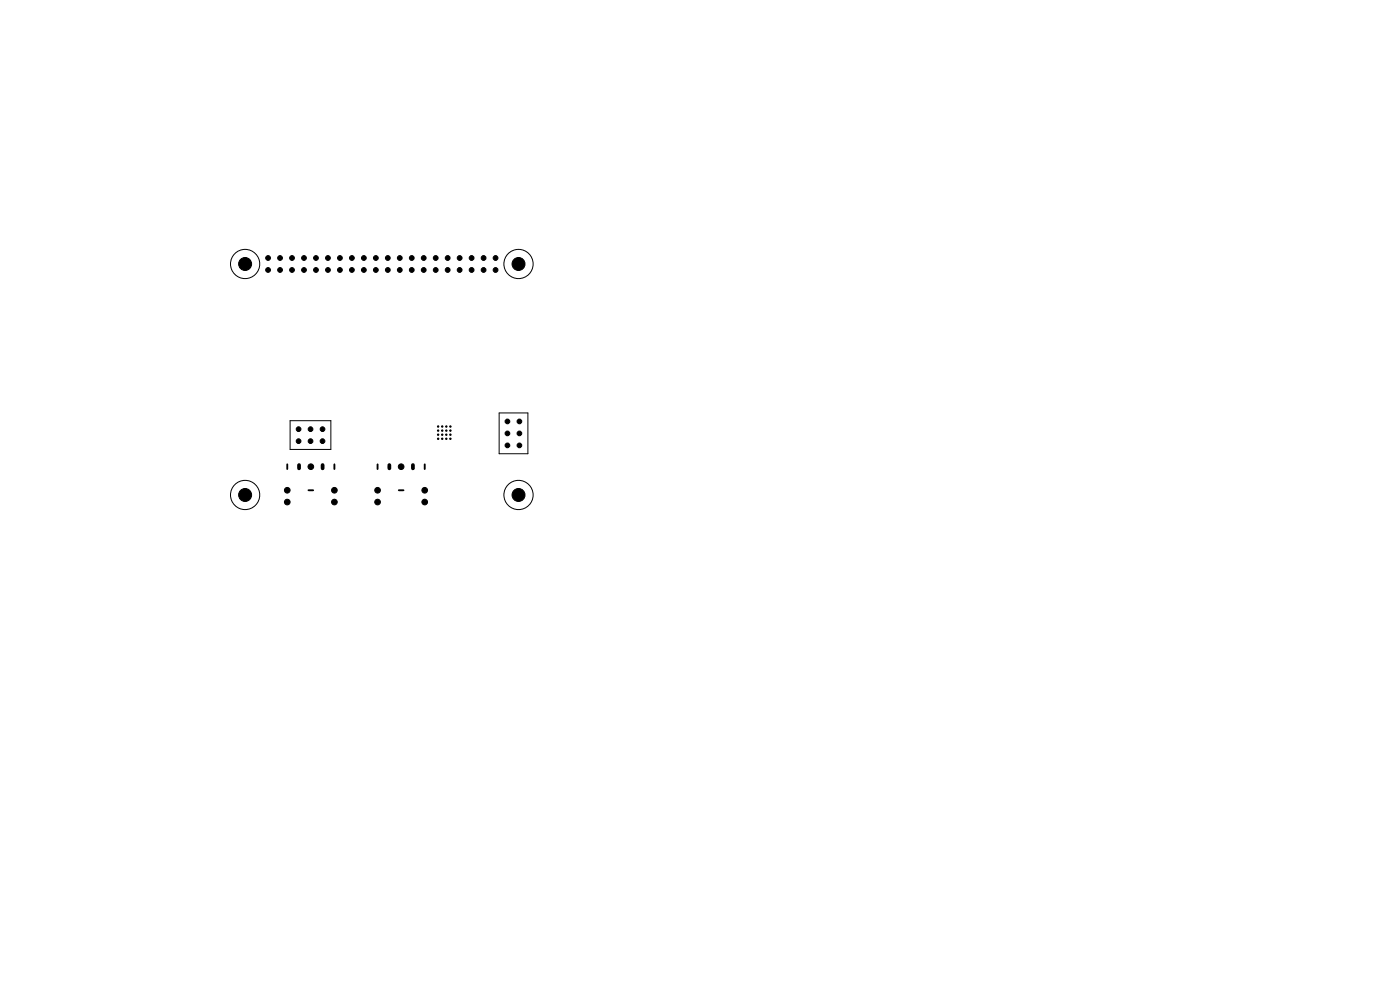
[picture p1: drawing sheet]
<svg xmlns="http://www.w3.org/2000/svg" width="297mm" height="210mm" viewBox="0 0 297 210" stroke-linecap="round" stroke-linejoin="round" font-family="sans-serif">
<g fill="none" stroke="#000" stroke-width=".21">
<path d="M61.5 89.2h8.7v6.1h-8.7zM105.9 87.6h6.1v8.7h-6.1z"/>
<circle cx="52" cy="56" r="3.1"/>
<circle cx="110" cy="56" r="3.1"/>
<circle cx="52" cy="105" r="3.1"/>
<circle cx="110" cy="105" r="3.1"/>
</g>
<g fill="#000" stroke="#000" stroke-width=".21">
<circle cx="52" cy="56" r="1.37"/>
<circle cx="56.9" cy="54.7" r=".51"/>
<circle cx="56.9" cy="57.3" r=".51"/>
<circle cx="59.4" cy="57.3" r=".51"/>
<circle cx="59.4" cy="54.7" r=".51"/>
<circle cx="62" cy="54.7" r=".51"/>
<circle cx="62" cy="57.3" r=".51"/>
<circle cx="64.5" cy="57.3" r=".51"/>
<circle cx="64.5" cy="54.7" r=".51"/>
<circle cx="67" cy="54.7" r=".51"/>
<circle cx="67" cy="57.3" r=".51"/>
<circle cx="69.6" cy="57.3" r=".51"/>
<circle cx="69.6" cy="54.7" r=".51"/>
<circle cx="72.1" cy="57.3" r=".51"/>
<circle cx="72.1" cy="54.7" r=".51"/>
<circle cx="74.7" cy="54.7" r=".51"/>
<circle cx="74.7" cy="57.3" r=".51"/>
<circle cx="77.2" cy="54.7" r=".51"/>
<circle cx="77.2" cy="57.3" r=".51"/>
<circle cx="79.7" cy="54.7" r=".51"/>
<circle cx="79.7" cy="57.3" r=".51"/>
<circle cx="82.3" cy="57.3" r=".51"/>
<circle cx="82.3" cy="54.7" r=".51"/>
<circle cx="84.8" cy="57.3" r=".51"/>
<circle cx="84.8" cy="54.7" r=".51"/>
<circle cx="87.4" cy="57.3" r=".51"/>
<circle cx="87.4" cy="54.7" r=".51"/>
<circle cx="89.9" cy="54.7" r=".51"/>
<circle cx="89.9" cy="57.3" r=".51"/>
<circle cx="92.4" cy="57.3" r=".51"/>
<circle cx="92.4" cy="54.7" r=".51"/>
<circle cx="95" cy="54.7" r=".51"/>
<circle cx="95" cy="57.3" r=".51"/>
<circle cx="97.5" cy="57.3" r=".51"/>
<circle cx="97.5" cy="54.7" r=".51"/>
<circle cx="100.1" cy="57.3" r=".51"/>
<circle cx="100.1" cy="54.7" r=".51"/>
<circle cx="102.6" cy="57.3" r=".51"/>
<circle cx="102.6" cy="54.7" r=".51"/>
<circle cx="105.1" cy="54.7" r=".51"/>
<circle cx="105.1" cy="57.3" r=".51"/>
<circle cx="110" cy="56" r="1.38"/>
<circle cx="63.3" cy="93.6" r=".5"/>
<circle cx="63.3" cy="91" r=".5"/>
<circle cx="65.9" cy="93.6" r=".5"/>
<circle cx="65.9" cy="91" r=".5"/>
<circle cx="65.9" cy="99" r=".6"/>
<circle cx="68.4" cy="91" r=".5"/>
<circle cx="68.4" cy="93.6" r=".5"/>
<circle cx="85.1" cy="99" r=".6"/>
<circle cx="92.9" cy="90.5" r=".15"/>
<circle cx="92.9" cy="92.2" r=".15"/>
<circle cx="92.9" cy="91.3" r=".15"/>
<circle cx="92.9" cy="93.1" r=".15"/>
<circle cx="93.8" cy="90.5" r=".15"/>
<circle cx="93.8" cy="91.3" r=".15"/>
<circle cx="93.8" cy="92.2" r=".15"/>
<circle cx="93.8" cy="93.1" r=".15"/>
<circle cx="94.7" cy="90.5" r=".15"/>
<circle cx="94.7" cy="92.2" r=".15"/>
<circle cx="94.7" cy="91.3" r=".15"/>
<circle cx="94.7" cy="93.1" r=".15"/>
<circle cx="95.6" cy="90.5" r=".15"/>
<circle cx="95.6" cy="91.3" r=".15"/>
<circle cx="95.6" cy="92.2" r=".15"/>
<circle cx="95.6" cy="93.1" r=".15"/>
<circle cx="107.6" cy="89.4" r=".5"/>
<circle cx="107.6" cy="91.9" r=".5"/>
<circle cx="107.6" cy="94.5" r=".5"/>
<circle cx="110.2" cy="94.5" r=".5"/>
<circle cx="110.2" cy="89.4" r=".5"/>
<circle cx="110.2" cy="91.9" r=".5"/>
<circle cx="52" cy="105" r="1.37"/>
<circle cx="60.9" cy="104" r=".6"/>
<circle cx="60.9" cy="106.5" r=".6"/>
<circle cx="70.9" cy="104" r=".6"/>
<circle cx="70.9" cy="106.5" r=".6"/>
<circle cx="80.1" cy="104" r=".6"/>
<circle cx="80.1" cy="106.5" r=".6"/>
<circle cx="90.1" cy="104" r=".6"/>
<circle cx="90.1" cy="106.5" r=".6"/>
<circle cx="110" cy="105" r="1.38"/>
</g>
<path d="M60.9 98.5v1M70.9 98.5v1M80.1 98.5v1M90.1 98.5v1M65.4 104h1M84.6 104h1" fill="none" stroke="#000" stroke-width=".4"/>
<path d="M63.4 98.7v.7M68.4 98.7v.7M82.6 98.7v.7M87.6 98.7v.7" fill="none" stroke="#000" stroke-width=".8"/>
</svg>
